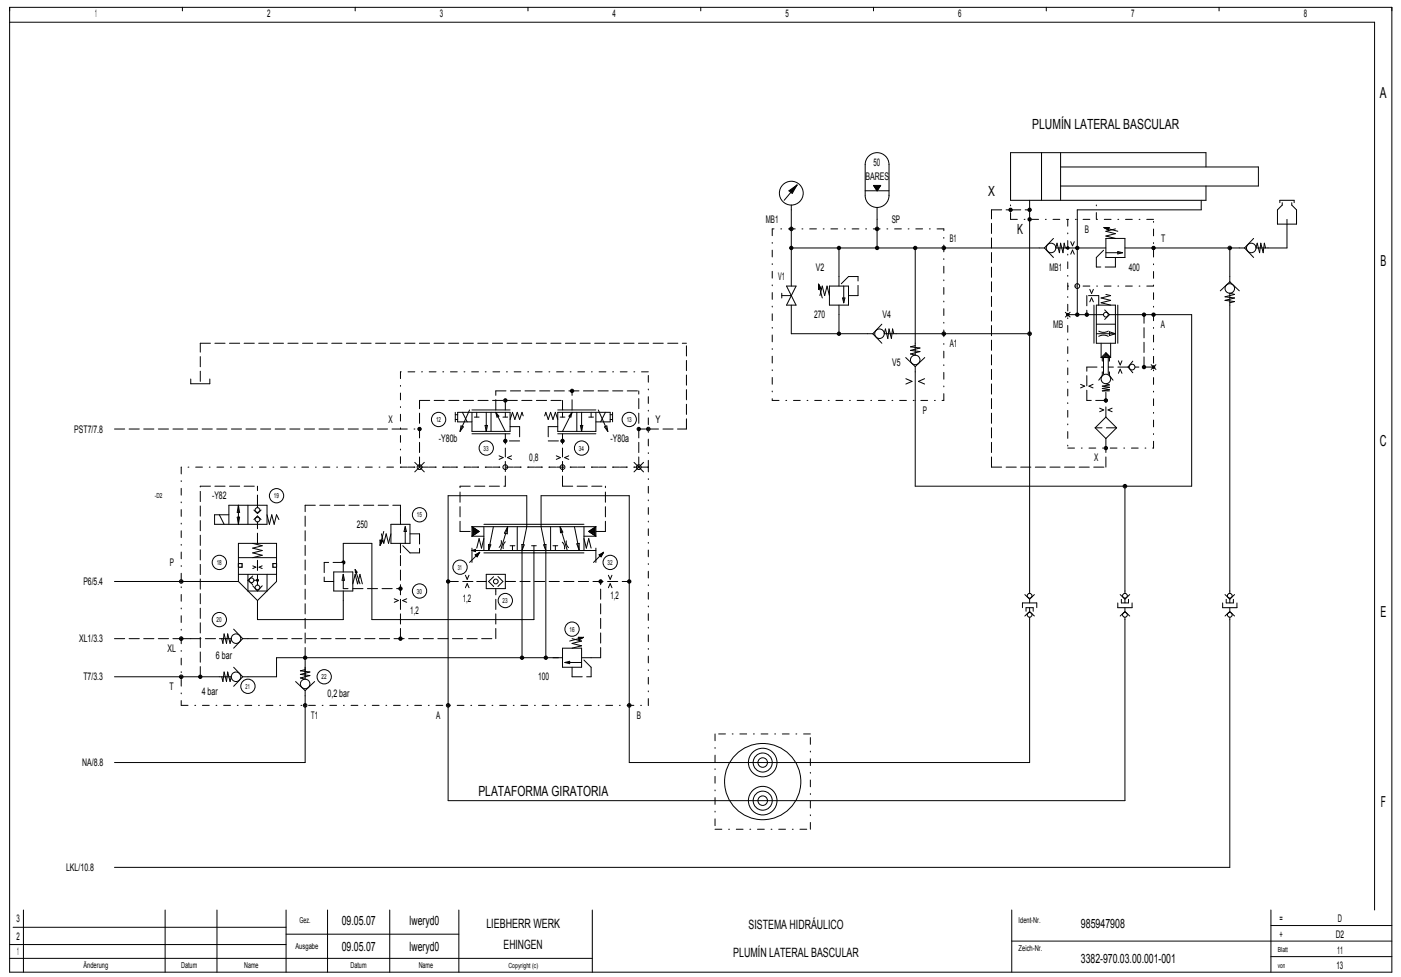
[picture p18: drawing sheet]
<svg xmlns="http://www.w3.org/2000/svg" width="582mm" height="406mm" viewBox="0 0 582 406" stroke-linecap="round" stroke-linejoin="round" font-family="sans-serif">
<defs><g id="words">
<g font-size="6.3">
<text x="573.2" y="40.9">A</text>
<text x="573.4" y="110.5">B</text>
<text x="573.3" y="185.2">C</text>
<text x="573.4" y="256.2">E</text>
<text x="573.6" y="335.2">F</text>
</g>
<g font-size="5.8">
<text x="428.8" y="53.8">PLUMÍN LATERAL BASCULAR</text>
<text x="410.5" y="81.5">X</text>
<text x="422.5" y="97.3">K</text>
<text x="198.7" y="331">PLATAFORMA GIRATORIA</text>
</g>
<g font-size="5.3">
<text x="142" y="384.4">09.05.07</text>
<text x="170.2" y="384.4">lweryd0</text>
<text x="202" y="385.8">LIEBHERR WERK</text>
<text x="311" y="386.1">SISTEMA HIDRÁULICO</text>
<text x="449" y="385.8">985947908</text>
<text x="142" y="395.1">09.05.07</text>
<text x="170.2" y="395.1">lweryd0</text>
<text x="209.2" y="394.4">EHINGEN</text>
<text x="304.6" y="397.6">PLUMÍN LATERAL BASCULAR</text>
<text x="449" y="400.2">3382­970.03.00.001­001</text>
</g>
<g font-size="4.4">
<text x="39.5" y="7.1">1</text>
<text x="111" y="7.1">2</text>
<text x="182.8" y="7.1">3</text>
<text x="254.5" y="7.1">4</text>
<text x="326.3" y="7.1">5</text>
<text x="398.1" y="7.1">6</text>
<text x="469.9" y="7.1">7</text>
<text x="541.6" y="7.1">8</text>
<text x="362.9" y="68.9">50</text>
<text x="359.5" y="74.8">BARES</text>
<text x="318.1" y="92.7">MB1</text>
<text x="370.4" y="92.7">SP</text>
<text x="394.6" y="100.6">B1</text>
<text x="450.7" y="96.7">B</text>
<text x="482.3" y="100.6">T</text>
<text x="338.9" y="112.5">V2</text>
<text x="435.9" y="112.5">MB1</text>
<text x="468.9" y="112.5">400</text>
<text x="323.3" y="116.5">V1</text>
<text x="338.3" y="132.3">270</text>
<text x="366.6" y="132.3">V4</text>
<text x="437.5" y="136.3">MB</text>
<text x="482.2" y="136.3">A</text>
<text x="394.5" y="144.2">A1</text>
<text x="370.6" y="152.1">V5</text>
<text x="383.3" y="171.9">P</text>
<text x="30.8" y="179.8">PST7/7.8</text>
<text x="161.4" y="175.9">X</text>
<text x="272.3" y="175.9">Y</text>
<text x="182.3" y="183.8">­Y80b</text>
<text x="253.6" y="183.8">­Y80a</text>
<text x="219.9" y="191.7">0,8</text>
<text x="454.5" y="191.7">X</text>
<text x="88.1" y="207.5">­Y82</text>
<text x="148.2" y="219.4">250</text>
<text x="70.5" y="235.3">P</text>
<text x="34.7" y="243.2">P6/5.4</text>
<text x="192.2" y="250.1">1,2</text>
<text x="253.6" y="249.1">1,2</text>
<text x="170.5" y="255.1">1,2</text>
<text x="32.9" y="266.9">XL1/3.3</text>
<text x="69.6" y="270.9">XL</text>
<text x="89.7" y="273.9">6 bar</text>
<text x="34.7" y="282.8">T7/3.3</text>
<text x="70.5" y="286.7">T</text>
<text x="223.5" y="282.8">100</text>
<text x="83.8" y="288.7">4 bar</text>
<text x="136" y="289.7">0,2 bar</text>
<text x="129.3" y="298.6">T1</text>
<text x="181.2" y="298.6">A</text>
<text x="264.5" y="298.6">B</text>
<text x="34.2" y="318.4">NA/8.8</text>
<text x="27.4" y="362">LKL/10.8</text>
<text x="6.9" y="383.3">3</text>
<text x="531.6" y="383.3">=</text>
<text x="555.7" y="383.3">D</text>
<text x="531.6" y="389.8">+</text>
<text x="554.9" y="389.8">D2</text>
<text x="6.8" y="390.5">2</text>
<text x="7.2" y="397">1</text>
<text x="555.4" y="396.3">11</text>
<text x="555.2" y="402.7">13</text>
</g>
<g font-size="3.4">
<text x="124.4" y="383.7">Gez.</text>
<text x="423.2" y="383.7">Ident­Nr.</text>
<text x="122.7" y="394.5">Ausgabe</text>
<text x="423.2" y="395.2">Zeich­Nr.</text>
<text x="34.7" y="402.4">Änderung</text>
<text x="75.2" y="402.4">Datum</text>
<text x="101.4" y="402.4">Name</text>
<text x="145.6" y="402.4">Datum</text>
<text x="173.9" y="402.4">Name</text>
</g>
<g font-size="2.9">
<text x="181.2" y="175.4">12</text>
<text x="260.3" y="175.4">13</text>
<text x="200.9" y="187.3">33</text>
<text x="240.5" y="187.3">34</text>
<text x="64.3" y="207.1">­D2</text>
<text x="113.8" y="207.1">19</text>
<text x="173.2" y="215">15</text>
<text x="90.1" y="234.8">18</text>
<text x="190.2" y="236.8">31</text>
<text x="252.4" y="234.8">32</text>
<text x="173.1" y="246.7">30</text>
<text x="208.8" y="250.7">23</text>
<text x="90" y="258.6">20</text>
<text x="236.6" y="262.5">16</text>
<text x="102" y="286.3">21</text>
<text x="133.6" y="282.3">22</text>
<text x="530.8" y="395.8">Blatt</text>
<text x="211.2" y="402.3">Copyright (c)</text>
<text x="530.8" y="402.3">von</text>
</g>
</g></defs>
<g fill="none" stroke="#000" stroke-width=".42" stroke-dasharray="2.8 2.8 .4 2.8">
<path d="M320.8 95.1v71.3M392.1 95.1h-71.3M443.6 91.2v95M479.2 91.2h-35.6M479.2 118.9h-35.6M320.8 166.4h71.3M392.1 166.4v-71.3M443.6 186.2h35.6M479.2 186.2v-95M297 305v39.6M336.6 305h-39.6M297 344.6h39.6"/>
<path d="M336.6 344.6v-39.6"/>
</g>
<g fill="none" stroke="#000" stroke-width=".42">
<path d="M327.7 79.3l3.4-2.4-2 3.5zM328.7 79.3l1.5-1.4-1 1.4zM331.1 76.9l-2.9 2.4 .8 .7 1.2-2.1M331.1 76.9l-5.4 6.3M359.4 79.3h9.9M362.9 77.1h2.9l-1.4 2.2zM364.3 77.9l.1-.1-.1 .5-.4-.7h.8l-.4 1-.7-1.1h1.4l-.7 1.4-1-1.6h2.2l-1.1 1.8M432.7 63.4v19.8M440.6 63.4v19.8M440.6 69.4h82.2v7.9h-82.2M501 69.4v-6h-81.2v19.8h81.2v-5.9M328.7 85.2v2"/>
<path d="M359.4 81.3v-12.9a5 5 0 0 1 5-5 5 5 0 0 1 4.9 5v12.8a5 5 0 0 1-4.9 5 5 5 0 0 1-5-4.9M364.4 86.2v5M437.6 99.1l-3.7 3.9M447.5 91.2v39.6M458.6 94.6l2.2-.1-.3 1.2zM458.6 94.6l1.8 .8 .2-.7h-1.4l1.1 .5 .1-.4-.6 .1M458.6 94.6l5.7 1.5M459.4 99.1h7.9v7.9h-7.9zM463.4 95.1l-4 1 4 1-4 1 4 1M520.8 99.1l-3.8 3.9M326.7 118.9h4l-4 7.9h4zM340.1 118.1l1.1 1.9-1.2 .3z"/>
<path d="M340.1 118.1l1.5 5.7M340.1 118.1l.8 1.8-.7 .2v-1.4l.4 1.1-.3 .1 .1-.7M344.6 118.9h7.9v7.9h-7.9zM348.5 114.9v4M350.5 118.9v6.9M431.7 103h2.2M433.9 103l3.7 4M442.6 103l-.5-1.9-.5 3.9-1-3.9-.5 3.9-1-3.9-.5 1.9h20.8M444.8 100.4l.7 1.8 .8-1.8M444.8 105.6l.7-1.7 .8 1.7M459.4 105h6.9M464.3 104.5l2 .5-2 .5z"/>
<path d="M467.3 103h11.9M510.9 114.9v2.2M510.9 117.1l-4 3.8M510.9 117.1l3.9 3.8M514.8 103h2.2M517 103l3.8 4M525.7 103l-.5-1.9-.5 3.9-.9-3.9-.5 3.9-1-3.9-.5 1.9h4.9M324.8 122.8h3.9M324.8 121.9v1.9M340.6 122.8l1-3.9 1 3.9 1-3.9 1 3.9M348.5 126.8v4M350 123.8h1l-.5 2z"/>
<path d="M360.4 138.7h2.2M362.6 138.7l3.7 3.9M366.3 134.7l-3.7 4M371.3 138.7l-.5-2-.5 4-1-4-.5 4-1-4-.5 2h5M442.6 129.8l1.9 2M443.6 130.8h14.8M444.5 129.8l-1.9 2M452.7 120.2l.8 1.8 .7-1.8M452.7 125.4l.8-1.7 .7 1.7M454.4 126.8v15.8M455.4 126.8h8v15.8h-8zM455.4 138.7h8"/>
<path d="M455.4 134.7h8M456.4 139.8l2.3-.5 1.7 .5M456.4 137.6l2.3 .5 1.7-.5M458.9 128.8l2 2M459.4 122.3l2 .5-4 1 4 1-4 1 4 1M460.9 130.8h18.3M460.9 130.8l-2 1.9M460.9 137.9l2.5 .8-2.5 .8zM464.3 126.8v15.8M510.9 125.8l2-.5-4-.5 4-1-4-.5 4-1-2-.4v4.9M376.2 148.6l4 3.7M376.3 157.4l2.6 1.1-2.6 1.1"/>
<path d="M380.2 142.6v5l-2-.5 4-1-4-.5 4-1-4-.5 2-.5M380.2 152.3v2.2M384.1 157.4l-2.6 1.1 2.6 1.1M384.2 148.6l-4 3.7M448.9 159.7l1.7 .8-1.7 .7M454.1 159.7l-1.7 .8 1.7 .7M457.4 148.6h4M457.4 148.6l2-2 2 2M457.4 142.6v6M457.8 148.6l1.6-1.5 1.5 1.5v1.5M457.9 148.6v1.5M457.9 154.5v1.5l-1.5 2"/>
<path d="M458.4 148.6v6.9M459.4 159.5l1.5 .5-3 .5 3 .5-3 .5 3 .4-3 .5h3M459.4 147.6l.9 .9M459.4 147.7l-.9 .8M459.4 148.1l.3 .5M459.4 148.2l-.5 .4M460.4 148.6v6.9M460.9 154.5v1.5l1.5 2M461.4 142.6v6M464.6 149.9l.7 1.8 .8-1.8M464.6 155.1l.7-1.7 .8 1.7M470.6 150.1l-2 2.4 2 2.4"/>
<path d="M478.2 151.6l2 1.9M480.2 151.6l-2 1.9M456.8 169.6l1.7 .8-1.7 .7M459.4 173.3l4.5 4.5-4.5 4.4-4.5-4.4zM462 169.6l-1.7 .8 1.7 .7M162.4 217.9h7.9v7.9h-7.9zM166.4 213.9v4M168.3 218.9v6.9M168.3 218.9l.5 2h-1zM196.1 218.9v3.9M196.1 218.9h51.4M196.1 218.9l2.9 2-2.9 1.9"/>
<path d="M201 217.9h41.6M201 218.9v9.9M205 218.9l-2 9.9M210.9 218.9l-3 9.9M210.9 218.9l-.2 2.9-1.2-.3zM214.9 218.9v9.9M218.8 217.9l-2 10.9M224.8 217.9l2 10.9M228.7 218.9v9.9M232.7 218.9l1.1 2.2-1 .3zM232.7 218.9l3 9.9M238.6 218.9l2 9.9"/>
<path d="M242.6 218.9v9.9M247.5 218.9l-2.9 2 2.9 1.9M247.5 218.9v3.9M99 225.8h15.9v15.8l-7.9 8-8-8zM99 238.7h15.9M99 231.7h15.9M103 238.7v6.9h7.9v-6.9M105 225.8l3.9 1-3.9 1 3.9 1-3.9 1 3.9 1-3.9 .9M105 239.4l-2 1.7 2 1.8M105 235.1l1.3 .6-1.3 .6M108.9 235.1l-1.3 .6 1.3 .6M114.9 234.2h-1.5v1.5h1.5"/>
<path d="M138.6 237.7h8v7.9h-8zM142.1 233.7a.5 .5 0 0 1 .5-.5 .5 .5 0 0 1 .5 .5 .5 .5 0 0 1-.5 .5M142.4 233.7l.3-.1-.1 .3M142.6 233a.69 .69 0 0 1 .7 .7 .69 .69 0 0 1-.7 .7M142.6 238.7l.5 2.4h-1zM142.6 238.7v5.9h2M147.6 236.7l1.9 5.9M147.6 236.7l.7 1.1-.7 .3zM157.9 224.4l1.1 .3-1.1 1.9zM158.2 225.4l-.1-.6 .4 .1-.4 1.1-.1-1.4 .7 .2-.8 1.8M158.4 221.8l1 4 1-4 1 4 1-4M159.4 220.9l-1.5 5.7"/>
<path d="M166.4 225.8v4M193.3 239l.8 1.8 .7-1.8M196.1 227.8v5.9M196.1 222.8h4.9M196.1 228.8l1.4-.5v1zM196.1 228.8h51.4M197.2 220.8l-.2-.1v.3l.7-.2-.8-.5v1l1.2-.5-1.4-.9v1.8l1.8-.9-2.1-1.4v2.9l2.3-1.4M197.4 230.6l1.9-1.1-1.1 1.9zM199.3 229.5l-4.2 4.2M199.3 229.5l-1.2 1.7-.5-.6 1.2-.6-.7 .9-.3-.3 .6-.2M201 229.8h41.6M201 223.8l-1 4-1-4-1 4"/>
<path d="M202 238.7h7.9v5.9h-7.9zM202.9 226.2l1 .2-.9 2.4zM205.1 239.7l-2.1 1.9 2.1 2.1M206.9 239.6l2 2-2 2.1M208.2 224.6v1.6l-.8 1.3M209.9 225.1l-.8 1.3-.1 1.6M211.9 226.8h2M212.9 226.8v2M216.8 226.2l1 .2-1 2.4zM216.8 228.8v1M220.8 226.8h2M221.8 226.8v3"/>
<path d="M225.8 226.4l1-.2v2.6zM226.8 228.8v1M229.7 226.8h2M230.7 226.8v2M233.6 225.3l.8 1.3 .1 1.5M235.3 224.8v1.5l.9 1.3M239.6 226l1-.2v3zM242.6 222.8h4.9M242.6 223.8l1 4 1-4 1 4M246.4 220.8l.2-.1v.3l-.7-.2 .8-.5v1l-1.2-.5 1.4-.9v1.8l-1.8-.9 2.1-1.4v2.9l-2.3-1.4M247.5 227.8v5.9M248.9 230.6l1.8-1.1-1 1.9z"/>
<path d="M250.7 229.5l-4.1 4.2M250.7 229.5l-1.1 1.7-.5-.6 1.2-.6-.7 .9-.3-.3 .6-.2M252.7 239l.8 1.8 .7-1.8M105 243.4l2 2.2 1.9-2.2M142.6 245.6v4M146.6 242.6l1-3.9 .9 3.9 1-3.9 1 3.9M163.8 248.8l1.7 .8-1.7 .7M169 248.8l-1.7 .8 1.7 .7M193.3 244.2l.8-1.7 .7 1.7M198 241.6h4M206 244.6v1M209.9 241.6h4"/>
<path d="M252.7 244.2l.8-1.7 .7 1.7M424.7 252.5v-1.9h6v1.9M425.7 256l2-1.9 2 1.9M425.7 247.1l2 1.9M426.2 254v-1.5h3v1.5M427.7 245.6v1M427.7 249v1.6M427.7 252.5v2M427.7 256.5v1M429.7 247.1l-2 1.9M464.3 250.6v1.9h6v-1.9M465.3 247.1l2 1.9 2-1.9"/>
<path d="M465.8 249.1v1.5h3v-1.5M467.3 245.6v1M467.3 248.6v2M467.3 252.5v1.6M467.3 256.5v1M467.3 254.1l-2 1.9M467.3 254.1l2 1.9M507.9 250.6v1.9h5.9v-1.9M508.9 247.1l2 1.9 2-1.9M509.4 249.1v1.5h3v-1.5M510.9 245.6v1M510.9 248.6v2"/>
<path d="M510.9 252.5v1.6M510.9 256.5v1M510.9 254.1l-2 1.9M510.9 254.1l2 1.9M229.7 273.3h4M233.7 269.4h7.9v7.9h-7.9zM234.7 275.3h6.9M234.7 275.3l2-.5v1zM237.6 265.4l4 1-4 1 4 1-4 1M240.2 264.8l2.2 .1-1.9 1.1zM241.6 273.3h4M242.4 264.9l-5.7 1.5"/>
<path d="M242.4 264.9l-1.8 .8-.2-.7h1.4l-1.1 .4-.1-.3 .6 .1"/>
<circle cx="328.7" cy="80.3" r="5"/>
<circle cx="419.8" cy="87.2" r=".69"/>
<circle cx="419.8" cy="87.2" r=".5"/>
<circle cx="419.8" cy="87.2" r=".2"/>
<circle cx="427.7" cy="87.2" r=".5"/>
<circle cx="427.7" cy="91.2" r=".5"/>
<circle cx="427.7" cy="91.2" r=".69"/>
<circle cx="427.7" cy="87.2" r=".69"/>
<circle cx="427.7" cy="91.2" r=".2"/>
<circle cx="427.7" cy="87.2" r=".2"/>
<circle cx="328.7" cy="103" r=".69"/>
<circle cx="328.7" cy="103" r=".5"/>
<circle cx="328.7" cy="103" r=".2"/>
<circle cx="348.5" cy="103" r=".69"/>
<circle cx="348.5" cy="103" r=".5"/>
<circle cx="348.5" cy="103" r=".2"/>
<circle cx="364.4" cy="103" r=".69"/>
<circle cx="364.4" cy="103" r=".5"/>
<circle cx="364.4" cy="103" r=".2"/>
<circle cx="380.2" cy="103" r=".5"/>
<circle cx="380.2" cy="103" r=".69"/>
<circle cx="380.2" cy="103" r=".2"/>
<circle cx="436.6" cy="103" r="1.98"/>
<circle cx="443.6" cy="103" r=".52"/>
<circle cx="443.6" cy="103" r=".37"/>
<circle cx="443.6" cy="103" r=".15"/>
<circle cx="447.5" cy="118.9" r=".99"/>
<circle cx="447.5" cy="103" r=".5"/>
<circle cx="447.5" cy="103" r=".69"/>
<circle cx="447.5" cy="103" r=".2"/>
<circle cx="479.2" cy="103" r=".5"/>
<circle cx="479.2" cy="103" r=".69"/>
<circle cx="479.2" cy="103" r=".2"/>
<circle cx="510.9" cy="119.9" r="1.98"/>
<circle cx="519.8" cy="103" r="1.98"/>
<circle cx="348.5" cy="138.7" r=".69"/>
<circle cx="348.5" cy="138.7" r=".5"/>
<circle cx="348.5" cy="138.7" r=".2"/>
<circle cx="365.3" cy="138.7" r="1.98"/>
<circle cx="443.6" cy="130.8" r=".52"/>
<circle cx="443.6" cy="130.8" r=".37"/>
<circle cx="443.6" cy="130.8" r=".15"/>
<circle cx="447.5" cy="130.8" r=".5"/>
<circle cx="447.5" cy="130.8" r=".69"/>
<circle cx="447.5" cy="130.8" r=".2"/>
<circle cx="451.5" cy="130.8" r=".5"/>
<circle cx="451.5" cy="130.8" r=".69"/>
<circle cx="451.5" cy="130.8" r=".2"/>
<circle cx="459.4" cy="130.8" r=".99"/>
<circle cx="475.2" cy="130.8" r=".5"/>
<circle cx="475.2" cy="130.8" r=".69"/>
<circle cx="475.2" cy="130.8" r=".2"/>
<circle cx="479.2" cy="130.8" r=".5"/>
<circle cx="479.2" cy="130.8" r=".69"/>
<circle cx="479.2" cy="130.8" r=".2"/>
<circle cx="380.2" cy="149.6" r="1.98"/>
<circle cx="459.4" cy="157.5" r="1.98"/>
<circle cx="470.3" cy="152.5" r="1.19"/>
<circle cx="475.2" cy="152.5" r=".5"/>
<circle cx="475.2" cy="152.5" r=".69"/>
<circle cx="475.2" cy="152.5" r=".2"/>
<circle cx="479.2" cy="152.5" r=".52"/>
<circle cx="479.2" cy="152.5" r=".37"/>
<circle cx="479.2" cy="152.5" r=".15"/>
<circle cx="459.4" cy="166.4" r=".69"/>
<circle cx="459.4" cy="166.4" r=".5"/>
<circle cx="459.4" cy="166.4" r=".2"/>
<circle cx="459.4" cy="186.2" r=".69"/>
<circle cx="459.4" cy="186.2" r=".5"/>
<circle cx="459.4" cy="186.2" r=".2"/>
<circle cx="104.5" cy="241.1" r=".99"/>
<circle cx="107" cy="244.1" r=".99"/>
<circle cx="107" cy="241.1" r=".42"/>
<circle cx="107" cy="241.1" r=".3"/>
<circle cx="107" cy="241.1" r=".12"/>
<circle cx="166.4" cy="244.6" r=".5"/>
<circle cx="166.4" cy="244.6" r=".69"/>
<circle cx="166.4" cy="244.6" r=".2"/>
<circle cx="186.2" cy="241.6" r=".69"/>
<circle cx="186.2" cy="241.6" r=".5"/>
<circle cx="186.2" cy="241.6" r=".2"/>
<circle cx="206" cy="241.6" r=".99"/>
<circle cx="249.5" cy="241.6" r=".5"/>
<circle cx="249.5" cy="241.6" r=".69"/>
<circle cx="249.5" cy="241.6" r=".2"/>
<circle cx="261.4" cy="241.6" r=".5"/>
<circle cx="261.4" cy="241.6" r=".69"/>
<circle cx="261.4" cy="241.6" r=".2"/>
<circle cx="427.7" cy="255.5" r=".99"/>
<circle cx="427.7" cy="247.6" r=".99"/>
<circle cx="467.3" cy="255.5" r=".99"/>
<circle cx="467.3" cy="247.6" r=".99"/>
<circle cx="510.9" cy="255.5" r=".99"/>
<circle cx="510.9" cy="247.6" r=".99"/>
<circle cx="126.8" cy="273.3" r=".5"/>
<circle cx="126.8" cy="273.3" r=".69"/>
<circle cx="126.8" cy="273.3" r=".2"/>
<circle cx="166.4" cy="265.4" r=".5"/>
<circle cx="166.4" cy="265.4" r=".69"/>
<circle cx="166.4" cy="265.4" r=".2"/>
<circle cx="226.7" cy="273.3" r=".69"/>
<circle cx="226.7" cy="273.3" r=".5"/>
<circle cx="226.8" cy="273.3" r=".2"/>
</g>
<path d="M463.9 177.8h-9" fill="none" stroke="#000" stroke-width=".42" stroke-dasharray="4.2 1.8"/>
<path d="M113.4 234.2h1.5v1.5h-1.5z" fill-rule="evenodd" fill="#fff" stroke="#000" stroke-width=".42"/>
<path d="M99 234.2h1.5v1.5h-1.5z" fill="none" stroke="#000" stroke-width=".42"/>
<path d="M99 234.2h1.5v1.5h-1.5z" fill-rule="evenodd" fill="#fff" stroke="#000" stroke-width=".42"/>
<g fill="none" stroke="#000" stroke-width=".42">
<path d="M4 3.1h574.2v400.9h-574.2zM4 9.2h567v369M75.8 3.1v1.4M147.6 3.1v1.4M219.3 3.1v1.4M291.1 3.1v1.4M362.9 3.1v1.4M434.6 3.1v1.4M506.4 3.1v1.4M328.7 87.2v31.7M364.4 91.2v11.8M427.7 83.2v162.4"/>
<path d="M499 83.2v4h-51.5v4M531.7 84.2v-1h5.9v1M532.7 84.2v1l-2 2v5.9h7.9v-5.9l-2-2v-1M534.6 91.2v11.8h-7.9M328.7 103h103M348.5 103v11.9M380.2 103v39.6M479.2 103h35.6M510.9 103v11.9M328.7 126.8v11.9h31.7M348.5 130.8v7.9M372.3 138.7h55.4"/>
<path d="M479.2 130.8h15.8v71.2h-114.8v-47.5M510.9 126.8v118.8M79.2 157.5v2h8v-2M189.1 171.4v3.9M189.1 172.3h1M189.1 174.3h1M191.5 177l1 .4-1.4 1.9zM192.1 171.4l2 3.9M195.1 170.4l-4 8.9M196.1 171.4v7.9h15.8v-7.9h-21.8v3.9h6M196.1 170.4h15.8M197 173.3h2"/>
<path d="M198 171.4v1.9M201.5 176.8h1l-.5 2.5zM202 171.4v7.9M204 171.4v7.9M206 171.4l1.2 1.5-.7 .4zM206 171.4l3.9 7.9M208.9 173.3h2M209.9 171.4v1.9M217.3 172.8l-.5-1.4-.9 2.9-1-2.9-1 2.9-1-2.9-1 2.9M226.3 172.8l.5-1.4 .9 2.9 1-2.9 1 2.9 1-2.9 1 2.9M231.7 170.4h15.8M232.7 173.3h2"/>
<path d="M233.7 171.4v1.9M237.6 171.4l-.5 1.9-.7-.4zM237.6 171.4l-3.9 7.9M239.6 171.4v7.9M241.1 176.8h1l-.5 2.5zM241.6 171.4v7.9M244.6 173.3h2M245.6 171.4v1.9M247.5 171.4v7.9h-15.8v-7.9h21.8v3.9h-6M248.5 170.4l4 8.9M251.1 177.4l1-.4 .4 2.3zM251.5 171.4l-2 3.9"/>
<path d="M253.5 172.3h1M253.5 174.3h1M254.5 171.4v3.9M172.3 192.1l4 4M176.3 192.1l-4 4M196.1 180.3h15.8M207.3 189.4l1.7 .8-1.7 .7M212.5 189.4l-1.7 .8 1.7 .7M231.1 189.4l1.7 .8-1.7 .7M231.7 180.3h15.8M236.3 189.4l-1.7 .8 1.7 .7M263.4 192.1l3.9 4"/>
<path d="M267.3 192.1l-3.9 4M91.1 213.9l2 4M95.1 213.9h-6v4h21.8v-7.9h-15.8v7.9M98.5 214.9h1l-.5 3zM99 210v7.9M99 210l.5 2.9h-1zM103 210v7.9M105.5 211.9l1.5 1.5 1.4-1.5M105.5 215.9l1.5-1.5 1.4 1.5M107 210v1M107 216.9v1M110.9 213.9l1 4 1-4 1 4 1-4 1 2"/>
<path d="M218.8 217.9v-11.9h-32.6v126.7h281.1v-75.2M224.8 217.9v-11.9h36.6v110.9h166.3v-59.4M467.3 202v43.6M216.8 229.8v43.5M221.8 229.8v27.7h-67.3v-31.7h-11.9v7.9M226.8 229.8v43.5h-111.9v7.9h-14.1M47.6 241.6h51.4M107 249.6v7.9h35.6v-7.9M510.9 257.5v102.9h-463.3M91.1 265.4h5l-.5 2-1-4-.5 4-1-4-.5 4-.5-2M97.1 261.4l3.7 4M97.1 277.3l3.7 3.9"/>
<path d="M100.8 265.4h2.2M100.8 265.4l-3.7 4M126.8 274.3v7.9l-2-.5 3.9-1-3.9-.4 3.9-1-3.9-.5 2-.5M47.6 281.2h48.5l-.5 2-1-3.9-.5 3.9-1-3.9-.5 3.9-.5-2M100.8 281.2l-3.7 4M122.8 283.2l4 3.8M126.8 287v29.9h-79.2M130.7 283.2l-3.9 3.8M9.7 378.2v25.8M68.6 378.2v25.8M90.1 378.2v25.8M118.8 378.2v25.8"/>
<path d="M136.1 378.2v25.8M161.9 378.2v25.8M190.6 378.2v25.8M246.1 378.2v25.8M420.3 378.2v25.8M528 378.2v25.8M4 398.3h242.1M4 392.5h114.8M5.4 385.3h113.4M118.8 388.2h71.8M420.3 391.1h157.9M528 397.5h50.2"/>
<path d="M528 384.6h50.2"/>
<circle cx="328.7" cy="95.1" r=".74"/>
<circle cx="328.7" cy="95.1" r=".37"/>
<circle cx="364.4" cy="95.1" r=".74"/>
<circle cx="364.4" cy="95.1" r=".37"/>
<circle cx="392.1" cy="103" r=".74"/>
<circle cx="392.1" cy="103" r=".37"/>
<circle cx="510.9" cy="103" r=".37"/>
<circle cx="510.9" cy="103" r=".74"/>
<circle cx="392.1" cy="138.7" r=".74"/>
<circle cx="392.1" cy="138.7" r=".37"/>
<circle cx="427.7" cy="138.7" r=".74"/>
<circle cx="427.7" cy="138.7" r=".37"/>
<circle cx="174.3" cy="178.3" r=".5"/>
<circle cx="174.3" cy="178.3" r=".69"/>
<circle cx="174.3" cy="178.3" r=".2"/>
<circle cx="182.2" cy="174.3" r="2.97"/>
<circle cx="209.9" cy="166.4" r=".69"/>
<circle cx="209.9" cy="166.4" r=".5"/>
<circle cx="209.9" cy="166.4" r=".2"/>
<circle cx="237.6" cy="162.4" r=".5"/>
<circle cx="237.6" cy="162.4" r=".69"/>
<circle cx="237.6" cy="162.4" r=".2"/>
<circle cx="261.4" cy="174.3" r="2.97"/>
<circle cx="265.4" cy="178.3" r=".5"/>
<circle cx="265.4" cy="178.3" r=".69"/>
<circle cx="265.4" cy="178.3" r=".2"/>
<circle cx="269.3" cy="178.3" r=".74"/>
<circle cx="269.3" cy="178.3" r=".37"/>
<circle cx="174.3" cy="194.1" r=".99"/>
<circle cx="202" cy="186.2" r="2.97"/>
<circle cx="209.9" cy="194.1" r=".99"/>
<circle cx="209.9" cy="183.2" r=".69"/>
<circle cx="209.9" cy="183.2" r=".5"/>
<circle cx="209.9" cy="183.2" r=".2"/>
<circle cx="233.7" cy="194.1" r=".99"/>
<circle cx="233.7" cy="183.2" r=".5"/>
<circle cx="233.7" cy="183.2" r=".69"/>
<circle cx="233.7" cy="183.2" r=".2"/>
<circle cx="241.6" cy="186.2" r="2.97"/>
<circle cx="265.4" cy="194.1" r=".99"/>
<circle cx="107" cy="215.9" r=".99"/>
<circle cx="107" cy="211.9" r=".99"/>
<circle cx="114.9" cy="206" r="2.97"/>
<circle cx="174.3" cy="213.9" r="2.97"/>
<circle cx="467.3" cy="202" r=".74"/>
<circle cx="467.3" cy="202" r=".37"/>
<circle cx="91.1" cy="233.7" r="2.97"/>
<circle cx="191.1" cy="235.7" r="2.97"/>
<circle cx="253.5" cy="233.7" r="2.97"/>
<circle cx="75.3" cy="241.6" r=".74"/>
<circle cx="75.3" cy="241.6" r=".37"/>
<circle cx="91.1" cy="257.5" r="2.97"/>
<circle cx="174.3" cy="245.6" r="2.97"/>
<circle cx="209.9" cy="249.6" r="2.97"/>
<circle cx="75.3" cy="265.4" r=".74"/>
<circle cx="75.3" cy="265.4" r=".37"/>
<circle cx="98" cy="265.4" r="1.98"/>
<circle cx="216.8" cy="273.3" r=".69"/>
<circle cx="216.8" cy="273.3" r=".5"/>
<circle cx="216.9" cy="273.3" r=".2"/>
<circle cx="237.6" cy="261.4" r="2.97"/>
<circle cx="75.3" cy="281.2" r=".37"/>
<circle cx="75.3" cy="281.2" r=".74"/>
<circle cx="83.2" cy="281.2" r=".69"/>
<circle cx="83.2" cy="281.2" r=".5"/>
<circle cx="83.2" cy="281.2" r=".2"/>
<circle cx="98" cy="281.2" r="1.98"/>
<circle cx="103" cy="285.2" r="2.97"/>
<circle cx="126.8" cy="284.2" r="1.98"/>
<circle cx="126.8" cy="293.1" r=".37"/>
<circle cx="126.8" cy="293.1" r=".74"/>
<circle cx="134.7" cy="281.2" r="2.97"/>
<circle cx="186.2" cy="293.1" r=".37"/>
<circle cx="186.2" cy="293.1" r=".74"/>
<circle cx="261.4" cy="293.1" r=".37"/>
<circle cx="261.4" cy="293.1" r=".74"/>
<circle cx="316.8" cy="316.9" r="5.9"/>
<circle cx="316.8" cy="316.9" r="4"/>
<circle cx="316.8" cy="316.9" r="1.98"/>
<circle cx="316.8" cy="324.8" r="15.8"/>
<circle cx="316.8" cy="332.7" r="5.9"/>
<circle cx="316.8" cy="332.7" r="4"/>
<circle cx="316.8" cy="332.7" r="1.98"/>
</g>
<g fill="none" stroke="#000" stroke-width=".42" stroke-dasharray="2.8 2.8 .4 2.8">
<path d="M419.8 91.2v-8M419.8 91.2h23.8M455.4 91.2v-8M166.4 154.5v39.6M269.3 154.5h-102.9M166.4 178.3h7.9M265.4 178.3h3.9M75.3 194.1v99M166.4 194.1h102.9M269.3 194.1h-194M269.3 194.1v-39.6M75.3 293.1h194"/>
<path d="M269.3 293.1v-99"/>
</g>
<g fill="none" stroke="#000" stroke-width=".42" stroke-dasharray="4.2 1.8">
<path d="M411.9 87.2h7.9M419.8 87.2h7.9M352.5 114.9l-4 4M356.4 114.9h-3.9M455.4 111v-4M455.4 107l4-4M463.4 111h-8M463.4 111v-4M352.5 122.8h3.9M356.4 122.8v-7.9M451.5 122.8v8M456.4 122.8h-4.9"/>
<path d="M456.4 126.8v-4M83.2 158.5v-15.9M83.2 142.6h202M451.5 152.5h6.9M468.6 152.5h-8.2M475.2 152.5v-21.7M479.2 152.5h-7.6M47.6 178.3h118.8M174.3 166.4h59.4M206 170.4v-8M206 162.4h59.4M209.9 170.4v-4"/>
<path d="M215.9 177.3v5.9M215.9 177.3h-4M227.7 177.3v5.9M227.7 177.3h4M233.7 170.4v-4M237.6 170.4v-8M269.3 178.3h15.9M285.2 178.3v-35.7M451.5 166.4v-13.9M459.4 166.4h-7.9M459.4 173.3v-10.9M174.3 194.1v-27.7"/>
<path d="M209.9 180.3v5.9M215.9 183.2h-6M227.7 183.2h6M233.7 180.3v5.9M265.4 194.1v-31.7M411.9 194.1v-106.9M411.9 194.1h47.5M459.4 186.2v-4M459.4 194.1v-7.9M83.2 202h23.8M107 210v-8M126.8 210h39.6"/>
<path d="M166.4 213.9v-3.9M191.1 202h18.8M209.9 202v-15.8M233.7 202v-15.8M233.7 202h17.8M107 225.8v-7.9M134.7 233.7v7.9M142.6 233.7h-7.9M142.6 233.7v4M170.3 229.8l-3.9-4M170.3 221.8h4M174.3 221.8v8"/>
<path d="M174.3 229.8h-4M191.1 220.9v-18.9M191.1 220.9h5M247.5 220.9h4M251.5 220.9v-18.9M105.5 241.1h1.5M107 243.1v-11.4M134.7 241.6h3.9M146.6 244.6h19.8M186.2 241.6h11.8M209.9 241.6h51.5M47.6 265.4h27.7"/>
<path d="M75.3 265.4h3.9M79.2 265.4h11.9M103 265.4h103M126.8 273.3v-63.3M166.4 265.4v-35.6M206 265.4v-19.8M227.7 273.3h6M237.6 277.3v3.9M245.6 277.3l-4-4M245.6 273.3h3.9M249.5 273.3v-31.7M83.2 281.2v-79.2"/>
<path d="M237.6 281.2h8M245.6 281.2v-3.9"/>
</g>
<use href="#words"/>
</svg>
